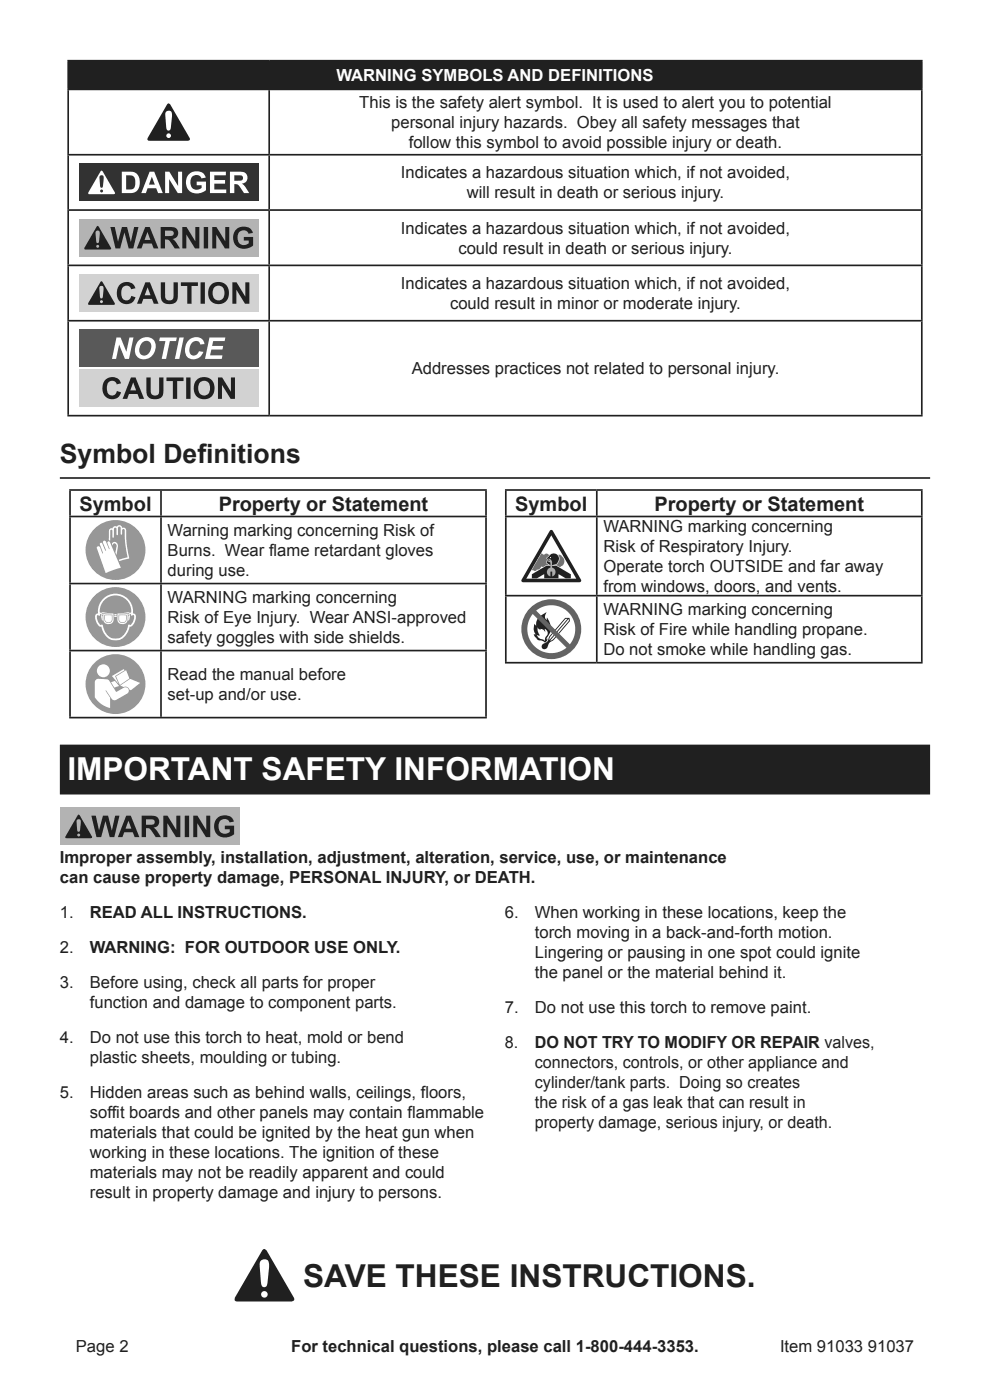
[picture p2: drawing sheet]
<svg xmlns="http://www.w3.org/2000/svg" width="210mm" height="297mm" viewBox="0 0 210 297" stroke-linecap="round" stroke-linejoin="round" font-family="sans-serif">
<defs><g id="words">
<text font-size="6.7" fill="#fff" x="14.3" y="165.4">IMPORTANT SAFETY INFORMATION</text>
<text font-size="6.7" fill="#202020" x="64.3" y="272.9">SAVE THESE INSTRUCTIONS.</text>
<text font-size="5.6" fill="#202020" x="12.7" y="98.3">Symbol Definitions</text>
<g font-size="4.2" fill="#202020">
<text x="16.9" y="108.3">Symbol</text>
<text x="46.4" y="108.3">Property or Statement</text>
<text x="109.3" y="108.3">Symbol</text>
<text x="138.8" y="108.3">Property or Statement</text>
</g>
<text font-size="3.5" fill="#fff" x="71.4" y="17.2">WARNING SYMBOLS AND DEFINITIONS</text>
<g font-size="3.5" fill="#202020">
<text x="76.2" y="22.9">This is the safety alert symbol. It is used to alert you to potential</text>
<text x="83" y="27.2">personal injury hazards. Obey all safety messages that</text>
<text x="86.7" y="31.4">follow this symbol to avoid possible injury or death.</text>
<text x="85" y="37.9">Indicates a hazardous situation which, if not avoided,</text>
<text x="99" y="42.1">will result in death or serious injury.</text>
<text x="85" y="49.6">Indicates a hazardous situation which, if not avoided,</text>
<text x="97.2" y="53.8">could result in death or serious injury.</text>
<text x="85" y="61.3">Indicates a hazardous situation which, if not avoided,</text>
<text x="95.5" y="65.6">could result in minor or moderate injury.</text>
<text x="87.3" y="79.4">Addresses practices not related to personal injury.</text>
<text x="35.6" y="113.7">Warning marking concerning Risk of</text>
<text x="128" y="112.9">WARNING marking concerning</text>
<text x="35.6" y="118">Burns. Wear flame retardant gloves</text>
<text x="128" y="117.1">Risk of Respiratory Injury.</text>
<text x="35.6" y="122.2">during use.</text>
<text x="128" y="121.4">Operate torch OUTSIDE and far away</text>
<text x="128" y="125.6">from windows, doors, and vents.</text>
<text x="35.6" y="128">WARNING marking concerning</text>
<text x="128" y="130.5">WARNING marking concerning</text>
<text x="35.6" y="132.2">Risk of Eye Injury. Wear ANSI-approved</text>
<text x="35.6" y="136.4">safety goggles with side shields.</text>
<text x="128" y="134.8">Risk of Fire while handling propane.</text>
<text x="128" y="139">Do not smoke while handling gas.</text>
<text x="35.6" y="144.3">Read the manual before</text>
<text x="35.6" y="148.5">set-up and/or use.</text>
<text x="12.7" y="183.2">Improper assembly, installation, adjustment, alteration, service, use, or maintenance</text>
<text x="12.7" y="187.4">can cause property damage, PERSONAL INJURY, or DEATH.</text>
<text x="12.7" y="194.8">1.</text>
<text x="19" y="194.8">READ ALL INSTRUCTIONS.</text>
<text x="107.1" y="194.8">6.</text>
<text x="113.5" y="194.8">When working in these locations, keep the</text>
<text x="12.7" y="202.2">2.</text>
<text x="19" y="202.2">WARNING: FOR OUTDOOR USE ONLY.</text>
<text x="113.5" y="199.1">torch moving in a back-and-forth motion.</text>
<text x="113.5" y="203.3">Lingering or pausing in one spot could ignite</text>
<text x="12.7" y="209.6">3.</text>
<text x="19" y="209.6">Before using, check all parts for proper</text>
<text x="113.5" y="207.5">the panel or the material behind it.</text>
<text x="19" y="213.9">function and damage to component parts.</text>
<text x="107.1" y="214.9">7.</text>
<text x="113.5" y="214.9">Do not use this torch to remove paint.</text>
<text x="12.7" y="221.3">4.</text>
<text x="19" y="221.3">Do not use this torch to heat, mold or bend</text>
<text x="19" y="225.5">plastic sheets, moulding or tubing.</text>
<text x="107.1" y="222.3">8.</text>
<text x="113.5" y="222.3">DO NOT TRY TO MODIFY OR REPAIR valves,</text>
<text x="113.5" y="226.6">connectors, controls, or other appliance and</text>
<text x="12.7" y="232.9">5.</text>
<text x="19" y="232.9">Hidden areas such as behind walls, ceilings, floors,</text>
<text x="113.5" y="230.8">cylinder/tank parts. Doing so creates</text>
<text x="19" y="237.2">soffit boards and other panels may contain flammable</text>
<text x="113.5" y="235">the risk of a gas leak that can result in</text>
<text x="113.5" y="239.3">property damage, serious injury, or death.</text>
<text x="19" y="241.4">materials that could be ignited by the heat gun when</text>
<text x="19" y="245.6">working in these locations. The ignition of these</text>
<text x="19" y="249.9">materials may not be readily apparent and could</text>
<text x="19" y="254.1">result in property damage and injury to persons.</text>
<text x="16.1" y="286.9">Page 2</text>
<text x="61.8" y="286.9">For technical questions, please call 1-800-444-3353.</text>
<text x="165.5" y="286.9">Item 91033 91037</text>
</g>
</g></defs>
<path d="M12.7 101.4h184.6" fill="none" stroke="#202020" stroke-width=".35"/>
<path d="M12.7 163.3h184.6" fill="none" stroke="#202020" stroke-width="10.6" stroke-linecap="butt"/>
<path d="M14.5 12.9h181v6.1h-181z" fill="#202020"/>
<g fill="none" stroke="#202020" stroke-width=".35">
<path d="M14.3 12.9h181.4M14.3 19h181.4M14.5 13.1v5.7M14.5 19.1v13.5M57.1 19.1v13.5M195.5 13.1v5.7M195.5 19.1v13.5M14.3 32.8h181.4M14.5 33v11.4M57.1 33v11.4M195.5 33v11.4M14.3 44.6h181.4"/>
<path d="M14.3 56.3h181.4M14.5 44.7v11.4M14.5 56.5v11.4M57.1 44.7v11.4M57.1 56.5v11.4M195.5 44.7v11.4M195.5 56.5v11.4M14.3 68h181.4M14.5 68.2v19.8M57.1 68.2v19.8M195.5 68.2v19.8M14.3 88.2h181.4"/>
</g>
<path d="M35.4 22.2l-4 7-.1 .6h8.9l.1-.2-.1-.4-4.1-7-.4-.3zM35.3 28.8a.5 .5 0 0 1 1 0 .5 .5 0 0 1-1 0zM35.3 23.7a.78 .78 0 0 1 1-.1 .78 .78 0 0 1 .2 1l-.2 2.4a.54 .54 0 0 1-.6 .7 .54 .54 0 0 1-.4-.7l-.2-2.8z" fill="#202020"/>
<path d="M16.7 34.7h38.1v8h-38.1z" fill="#323232"/>
<path d="M48.8 36.4v4.6h.9v-1.9a1.21 1.21 0 0 1 1.4 .9l.7 1h1.1l-1-1.5-.6-.5a1.32 1.32 0 0 0 1.2-1.6 1.32 1.32 0 0 0-1.8-1zM49.7 37.2h.7a.74 .74 0 0 1 .8 0 .74 .74 0 0 1 .3 .7l-.3 .4h-1.5zM44.5 36.4v4.6h3.5v-.8h-2.5v-1.2h2.2v-.8h-2.2v-1h2.4v-.8zM40.1 36.9a2.44 2.44 0 0 0-.2 3.3 2.44 2.44 0 0 0 3.3 .5l.5-.4v-1.8h-2v.8h1.1v.6a1.45 1.45 0 0 1-1.8 .1 1.45 1.45 0 0 1-.6-1.7 1.21 1.21 0 0 1 1-1.1 1.21 1.21 0 0 1 1.3 .6l.9-.1a2.17 2.17 0 0 0-3.5-.8zM35 36.4v4.6h.9v-3l1.8 3h.9v-4.6h-.8v3.1l-1.9-3.1zM31.7 36.4l-1.7 4.6h.9l.4-1.1h1.8l.4 1.1h1l-1.8-4.6zM32.2 37.5l.6 1.7h-1.2zM25.8 36.4v4.6h1.8a1.98 1.98 0 0 0 2-2.6 1.88 1.88 0 0 0-2.1-2zM26.8 37.2a1.58 1.58 0 0 1 1.7 .5 1.87 1.87 0 0 1-.5 2.5h-1.2zM21.3 36.4l-2.5 4.4-.1 .3 5.5 .1 .2-.1-.1-.3-2.5-4.4-.3-.2zM21.2 40.5a.35 .35 0 0 1 .7 0 .35 .35 0 0 1-.7 0zM21.2 37.3a.51 .51 0 0 1 .7 0 .51 .51 0 0 1 .1 .6l-.2 1.7-.1 .2h-.3l-.2-.4-.1-1.5z" fill="#fff"/>
<path d="M16.7 46.5h38.1v7.9h-38.1z" fill="#b3b3b3"/>
<path d="M50.1 48.7a2.44 2.44 0 0 0-.2 3.3 2.44 2.44 0 0 0 3.3 .4l.5-.3v-1.8h-2v.7h1.1v.6a1.45 1.45 0 0 1-1.8 .2 1.45 1.45 0 0 1-.6-1.8 1.21 1.21 0 0 1 1-1.1 1.21 1.21 0 0 1 1.3 .7l.9-.2a2.17 2.17 0 0 0-3.5-.7zM45 48.2v4.5h.9v-3l1.8 3h.9v-4.5h-.8v3l-1.9-3zM43.2 48.2v4.5h.9v-4.5zM38.7 48.2v4.5h.8v-3l1.9 3h.9v-4.5h-.9v3l-1.8-3zM34.1 48.2v4.5h.9v-1.9a1.21 1.21 0 0 1 1.4 .9l.7 1h1.1l-1-1.4-.6-.6a1.32 1.32 0 0 0 1.2-1.6 1.32 1.32 0 0 0-1.8-.9zM35 48.9h.7a.74 .74 0 0 1 .8 0 .74 .74 0 0 1 .3 .8l-.3 .3-1.5 .1zM30.8 48.2l-1.8 4.5h1l.4-1h1.8l.4 1h1l-1.8-4.5zM31.3 49.2l.6 1.7h-1.2zM23.4 48.2l1.1 4.5h1l.9-3.4 .9 3.4h1l1.1-4.5h-.9l-.7 3.1-.8-3.1h-1.1l-.9 3.1-.6-3.1zM20.5 48.1l-2.6 4.4v.3l5.5 .1 .2-.1-.1-.3-2.5-4.4-.3-.2zM20.4 52.3a.31 .31 0 0 1 .6 0 .31 .31 0 0 1-.6 0zM20.4 49a.51 .51 0 0 1 .7 0 .51 .51 0 0 1 .1 .7l-.2 1.6-.2 .2h-.2l-.2-.4-.1-1.4z" fill="#202020"/>
<path d="M16.7 58.2h38.1v7.9h-38.1z" fill="#d2d2d2"/>
<path d="M49.3 59.9v4.5h.8v-2.9l1.9 2.9h.9v-4.5h-.9v3l-1.8-3zM44.8 60.4a2.48 2.48 0 0 0 1.2 4.1 2.26 2.26 0 0 0 2.5-3.1 2.26 2.26 0 0 0-3.7-1zM45.4 61a1.28 1.28 0 0 1 1.6-.3 1.28 1.28 0 0 1 .6 1.5 1.29 1.29 0 0 1-1.2 1.5 1.29 1.29 0 0 1-1.3-1.5l.1-.7zM42.5 59.9v4.5h1v-4.5zM38.4 59.9v.8h1.3v3.7h.9v-3.7h1.4v-.8zM34.1 59.9v2.4a1.81 1.81 0 0 0 .6 1.9 1.81 1.81 0 0 0 1.9 .3 1.5 1.5 0 0 0 1.1-1.8v-2.8h-.9v2.5a.97 .97 0 0 1-.9 1.3 .97 .97 0 0 1-.9-1.3v-2.5zM30.8 59.9l-1.7 4.5h.9l.4-1h1.8l.4 1h1l-1.8-4.5zM31.3 61l.6 1.6h-1.2zM25.4 60.4a2.43 2.43 0 0 0-.5 2.5 2.43 2.43 0 0 0 1.9 1.6 1.8 1.8 0 0 0 1.9-1.4l-.9-.3a1.06 1.06 0 0 1-1.1 .9 1.06 1.06 0 0 1-1-1.2 1.37 1.37 0 0 1 1.4-1.9l.5 .4 .2 .4 .9-.3a1.96 1.96 0 0 0-3.3-.7zM21.3 59.8l-2.6 4.5v.3l5.5 .1 .2-.1-.1-.3-2.5-4.5-.3-.1zM21.2 64a.31 .31 0 0 1 .6 0 .31 .31 0 0 1-.6 0zM21.2 60.8a.51 .51 0 0 1 .7 0 .51 .51 0 0 1 .1 .6l-.2 1.6-.2 .3h-.2l-.2-.5-.1-1.4z" fill="#202020"/>
<path d="M16.7 78.4h38.1v7.9h-38.1z" fill="#d2d2d2"/>
<path d="M46.2 80.1v4.5h.9v-2.9l1.8 2.9h.9v-4.5h-.8v3l-1.9-3zM41.7 80.6a2.48 2.48 0 0 0 1.2 4.1 2.26 2.26 0 0 0 2.5-3.2 2.26 2.26 0 0 0-3.7-.9zM42.4 81.2a1.28 1.28 0 0 1 1.5-.3 1.28 1.28 0 0 1 .7 1.4 1.29 1.29 0 0 1-1.3 1.6 1.29 1.29 0 0 1-1.3-1.6l.1-.6zM39.5 80.1v4.5h.9v-4.5zM35.3 80.1v.7h1.4v3.8h.9v-3.8h1.3v-.7zM31 80.1v2.4a1.81 1.81 0 0 0 .6 1.9 1.81 1.81 0 0 0 1.9 .2 1.5 1.5 0 0 0 1.2-1.8v-2.7h-.9v2.5a.97 .97 0 0 1-1 1.3 .97 .97 0 0 1-.8-1.4v-2.4zM27.8 80.1l-1.8 4.5h1l.4-1h1.8l.4 1h1l-1.9-4.5zM28.3 81.1l.6 1.7h-1.3zM22.3 80.6a2.43 2.43 0 0 0-.5 2.5 2.43 2.43 0 0 0 2 1.6 1.8 1.8 0 0 0 1.9-1.5l-.9-.3a1.06 1.06 0 0 1-1.2 1 1.06 1.06 0 0 1-.9-1.2 1.37 1.37 0 0 1 1.3-1.9l.6 .3 .2 .4 .9-.2a1.96 1.96 0 0 0-3.4-.7z" fill="#202020"/>
<path d="M16.7 69.9h38.1v7.9h-38.1z" fill="#595959"/>
<path d="M24.7 71.6l-.9 4.5h.8l.7-3 1.2 3h.9l.9-4.5h-.9l-.6 3-1.2-3zM29.4 72.3a2.57 2.57 0 0 0 0 3.6 2.53 2.53 0 0 0 3.2-.8 2.53 2.53 0 0 0-.4-3.3 2.35 2.35 0 0 0-2.8 .5zM30.2 72.7a1.17 1.17 0 0 1 1.6-.1 1.17 1.17 0 0 1 .2 1.6 1.3 1.3 0 0 1-.9 1.1 1.3 1.3 0 0 1-1.4-.4l-.2-.6 .1-.7zM33.9 71.6l-.1 .8h1.3l-.8 3.7h.9l.8-3.7h1.3l.2-.8zM38 71.6l-.9 4.5h.9l1-4.5zM39.9 72.3a2.76 2.76 0 0 0 .1 3.6 2.17 2.17 0 0 0 3.1-1.3l-.9-.1a1.04 1.04 0 0 1-1.3 .9 1.04 1.04 0 0 1-.7-1.4 1.45 1.45 0 0 1 2-1.5l.3 .6 .9-.1a1.93 1.93 0 0 0-1.5-1.5 1.93 1.93 0 0 0-2 .8zM44.4 71.6l-.9 4.5h3.5l.2-.7h-2.6l.2-1.2h2.4l.1-.8h-2.3l.2-1h2.4l.2-.8z" fill="#fff"/>
<g fill="none" stroke="#202020" stroke-width=".35">
<path d="M14.7 103.9h88.6M14.7 109.6h88.6M14.9 104.1v5.3M14.9 109.7v13.9M34.1 104.1v5.3M34.1 109.7v13.9M103.1 104.1v5.3M103.1 109.7v13.9M14.7 123.8h88.6M14.7 138h88.6M14.9 124v13.8M14.9 138.2v13.9"/>
<path d="M34.1 124v13.8M34.1 138.2v13.9M103.1 124v13.8M103.1 138.2v13.9M14.7 152.2h88.6"/>
</g>
<circle cx="24.5" cy="116.7" r="6.4" fill="#959595"/>
<g fill="#fff">
<path d="M21.2 115.3l.4-.1 .8 1.6-.5-2 .3-.1 .3 .2 .7 1.6 .1-.1-.5-1.3 .1-.2h.3l2.4 5.6-3.2 1.1-1.9-5.4a.37 .37 0 0 1 .3-.3 .37 .37 0 0 1 .4 .2l.6 1.3z"/>
<path d="M23.4 112.1h.4a.61 .61 0 0 1 1-.4l.3-.3a.58 .58 0 0 1 .8 .6l.3-.1a.65 .65 0 0 1 .6 .9l.1 3 .5 2.7-2.1 .5-.1-.3 1.9-.5-.6-3.1-.1-2.7-.2-.2-.3 .2v.9l-.2 .1-.1-.1v-1.5l-.4-.1-.2 .3v1.4l-.1 .1-.2-.1v-1.3l-.4-.1-.1 .2v1.7l-.2 .2-.2-.2v-1.3v-.2h-.3l-.1 2.3-.3-.1v-2z"/>
<path d="M23.9 115.1a.78 .78 0 0 1 .9 .1 .78 .78 0 0 1 .2 .9l-.3 1.7-.2-.6 .2-1.3a.54 .54 0 0 0-.4-.6l-.4 .4-.2-.4z"/>
</g>
<circle cx="24.5" cy="130.9" r="6.3" fill="#959595"/>
<g fill="#fff">
<path d="M27.2 130.2v.3l1-.4v-.3zM26.1 130a1.53 1.53 0 0 0 1.6-.2zM24.9 130.1v1.3a1.11 1.11 0 0 0 1 1 1.11 1.11 0 0 0 1.2-.9v-1.3zM25.2 130.4h1.7v1a.87 .87 0 0 1-.9 .8 .87 .87 0 0 1-.9-.8zM25.3 130.5v.9a.74 .74 0 0 0 .7 .6 .74 .74 0 0 0 .7-.6l.1-.9zM24.3 130.7l-.1 .2h.6l-.1-.2zM24.3 130.3l-.1 .2h.6l-.1-.2zM21.9 130.2v1.3a1.1 1.1 0 0 0 1.2 .9 1.1 1.1 0 0 0 1-1v-1.3zM22.1 130.4h1.7a1.75 1.75 0 0 1-.2 1.5l-.5 .3a.81 .81 0 0 1-1-.8zM22.3 130.5v.9a.74 .74 0 0 0 .7 .6 .74 .74 0 0 0 .7-.6v-.9zM21.3 129.8a1.53 1.53 0 0 0 1.6 .2zM20.8 129.8v.3l1 .4a.92 .92 0 0 0-1-.7zM21.4 130.5l.2 1 .2 .2v-1zM27.2 130.7v1l.2-.3 .2-.9z"/>
<path d="M22.1 127.3a3.4 3.4 0 0 1 4.1-.5 3.4 3.4 0 0 1 1.6 3.8l.5-.1 .1 .1a2.22 2.22 0 0 1-.8 2l-.4-.1a2.98 2.98 0 0 1-3.1 2.9 3.5 3.5 0 0 1-2.4-2.9l-.3 .1a2.12 2.12 0 0 1-.8-2l.1-.1 .3 .1 .2-.1a3.5 3.5 0 0 1 .9-3.2zM21.9 127a3.7 3.7 0 0 0-1.1 3.2 .67 .67 0 0 0-.6 .9 1.94 1.94 0 0 0 1.2 1.9l.1-.1a3.1 3.1 0 0 0 3.5 2.9 3.9 3.9 0 0 0 2.6-2.9v.1a2.03 2.03 0 0 0 1-2.8l-.4-.1a3.7 3.7 0 0 0-2.1-3.8 3.7 3.7 0 0 0-4.2 .7z"/>
</g>
<circle cx="24.5" cy="145.1" r="6.3" fill="#959595"/>
<path d="M25.5 145.4l.7 .4 .7-.1 .9 .7 1.9-1.5-2.1-.9zM24.6 143.5l.8 1.8 2.1-1.4-.7-1.7zM23.7 143.4l1.5 1.8-.8-1.8 2-1.2-.1-.3zM23.6 144.7l.6 1.2 1.1-.4-.9-1.1zM20.5 142.3a1.4 1.4 0 0 0 2.8 0 1.4 1.4 0 0 0-2.8 0zM20.3 144.2l-.2 .6v3.1a5.2 5.2 0 0 0 3.3 2.3v-2.2l-1-1.5h.1l1.2 1.8 .5 .3 .5-.1 2.3-1.4a.72 .72 0 0 0 .2-.9 .72 .72 0 0 0-.9-.3l-1.7 .9-1.7-2.6-2.1-.2z" fill="#fff"/>
<g fill="none" stroke="#202020" stroke-width=".35">
<path d="M107.1 103.9h88.6M107.1 109.6h88.6M107.3 104.1v5.3M107.3 109.7v16.5M126.6 104.1v5.3M126.6 109.7v16.5M195.5 104.1v5.3M195.5 109.7v16.5M107.1 126.4h88.6M107.3 126.5v13.9M126.6 126.5v13.9M195.5 126.5v13.9"/>
<path d="M107.1 140.6h88.6"/>
</g>
<path d="M116.7 112.5l.3-.1 .3 .2 5.9 10.4 .1 .2-.2 .3h-12.1l-.4-.2v-.3z" fill="#202020"/>
<path d="M116.9 113.6l5.3 9.2h-10.6z" fill="#fff"/>
<path d="M118.4 117.7a1.35 1.35 0 0 1-.9 2.2h.5l.8 .5a1.34 1.34 0 0 0 .6-2.2 .95 .95 0 0 0-1-.5zM114.8 117.4l-2 3.5 .3 .1a.52 .52 0 0 0 .9-.1 .76 .76 0 0 0 .8-.7l.4 .1 .7-.4h.6l-.6-.4-.1-.3 .3-.5-.2-.3 .7-.7h-.1a.82 .82 0 0 0-1.2-.1z" fill="#787878"/>
<path d="M112.8 121.8v.9h1.1l1.5-.9v.9h3.1v-.9l1.5 .9h1.1v-.9l-3.1-1.8h-2.1zM116.7 117.7l-.7 .7 .2 .3-.3 .6 .9 .6 1-.2a1.18 1.18 0 0 0 .6-1.6 1.18 1.18 0 0 0-1.7-.4zM116.6 118.3a.15 .15 0 0 1 .3 0 .15 .15 0 0 1-.3 0z" fill="#202020"/>
<path d="M116.1 118.6h.6a.81 .81 0 0 1 .4 1v.8a.96 .96 0 0 1 .7 .9 .96 .96 0 0 1-.7 1v-.9l-.2-.1-.1 1a.96 .96 0 0 1-.8-1 .96 .96 0 0 1 .8-.9v-1l-.8-.4 .1-.2 .6 .2z" fill="#a9a9a9"/>
<g fill="#202020">
<path d="M114.5 130.8a2.21 2.21 0 0 0-.8 1.9l-.3-.4-.1 .2a2.1 2.1 0 0 0 .3 2.1l-.4-.1 .3 .6 .4 .3h-.2l.4 .4a1.88 1.88 0 0 1 1.5 .5 .81 .81 0 0 0 .5-.9l-.3 .4 .1-.3a3.1 3.1 0 0 0 .1-4.4v.4a1.12 1.12 0 0 1 0-1.6zM114 133.1l.3 .3 .4 .2-.1-.2a.98 .98 0 0 1 1 .8l-.1-.8a.99 .99 0 0 1 .7 .9 .99 .99 0 0 1-.5 .9l-.1 .8-.6-.4a1.2 1.2 0 0 1-1.1-1l.7 .2a1.95 1.95 0 0 1-.6-1.7z"/>
<path d="M119.9 131.1l-3.4 3.9a1.63 1.63 0 0 1-1.3 1.6 .62 .62 0 0 0 0 1.1 .62 .62 0 0 0 1-.5 2.52 2.52 0 0 1 1.3-1.5l3.4-3.9-.1-.7zM120 131.3h.4l-3.9 4.5 .2-.7zM120.6 131.3l.1 .4-3.3 3.8-.7 .4z"/>
</g>
<path d="M110.6 133.5a6.4 6.4 0 0 0 12.7 0 6.4 6.4 0 0 0-12.7 0zM113 130.3l7.2 7.1a5.1 5.1 0 0 1-6.9-.3 5.1 5.1 0 0 1-.3-6.8zM113.7 129.5a5.1 5.1 0 0 1 6.8 .4 5.1 5.1 0 0 1 .4 6.8z" fill="#646464"/>
<path d="M12.7 171.3h38.1v8h-38.1z" fill="#b3b3b3"/>
<g fill="#202020">
<path d="M46.1 173.6a2.44 2.44 0 0 0-.2 3.3 2.44 2.44 0 0 0 3.3 .4l.5-.3v-1.8h-2v.7h1v.6a1.45 1.45 0 0 1-1.8 .2 1.45 1.45 0 0 1-.5-1.8 1.21 1.21 0 0 1 1-1.1 1.21 1.21 0 0 1 1.3 .7l.9-.2a2.17 2.17 0 0 0-3.5-.7zM41 173v4.6h.8v-3l1.9 3h.9v-4.6h-.9v3.1l-1.8-3.1zM39.2 173v4.6h.9v-4.6zM34.6 173v4.6h.9v-3l1.8 3h1v-4.6h-.9v3.1l-1.9-3.1zM30.1 173v4.6h.9v-1.9a1.21 1.21 0 0 1 1.4 .9l.6 1h1.1l-.9-1.5-.6-.5a1.32 1.32 0 0 0 1.1-1.6 1.32 1.32 0 0 0-1.7-1zM31 173.8h.7a.74 .74 0 0 1 .8 0 .74 .74 0 0 1 .3 .8l-.3 .3-1.5 .1zM26.8 173l-1.8 4.6h1l.4-1h1.8l.4 1h1l-1.9-4.6zM27.2 174.1l.7 1.7h-1.3zM19.4 173l1.1 4.6h1l.9-3.4 .9 3.4h.9l1.1-4.6h-.9l-.7 3.2-.8-3.2h-1.1l-.8 3.2-.7-3.2zM16.5 173l-2.6 4.4v.3l5.5 .1 .1-.1v-.3l-2.6-4.4-.2-.2zM16.4 177.1a.31 .31 0 0 1 .6 0 .31 .31 0 0 1-.6 0zM16.4 173.9a.51 .51 0 0 1 .6 0 .51 .51 0 0 1 .1 .7l-.1 1.6-.2 .2h-.3l-.1-.4-.1-1.5z"/>
<path d="M55.9 265l-6 10.2-.1 .6 .1 .2 .5 .1 11.7-.1 .3-.4-.1-.4-5.7-9.8-.4-.4zM55.4 274.6a.7 .7 0 0 1 1.4 0 .7 .7 0 0 1-1.4 0zM55.4 267.4a1.03 1.03 0 0 1 1.2-.2 1.03 1.03 0 0 1 .5 1.3l-.3 3.5a.73 .73 0 0 1-.3 .9 .73 .73 0 0 1-1-.1l-.2-.8-.2-3.6v-.5z"/>
</g>
<use href="#words"/>
</svg>
